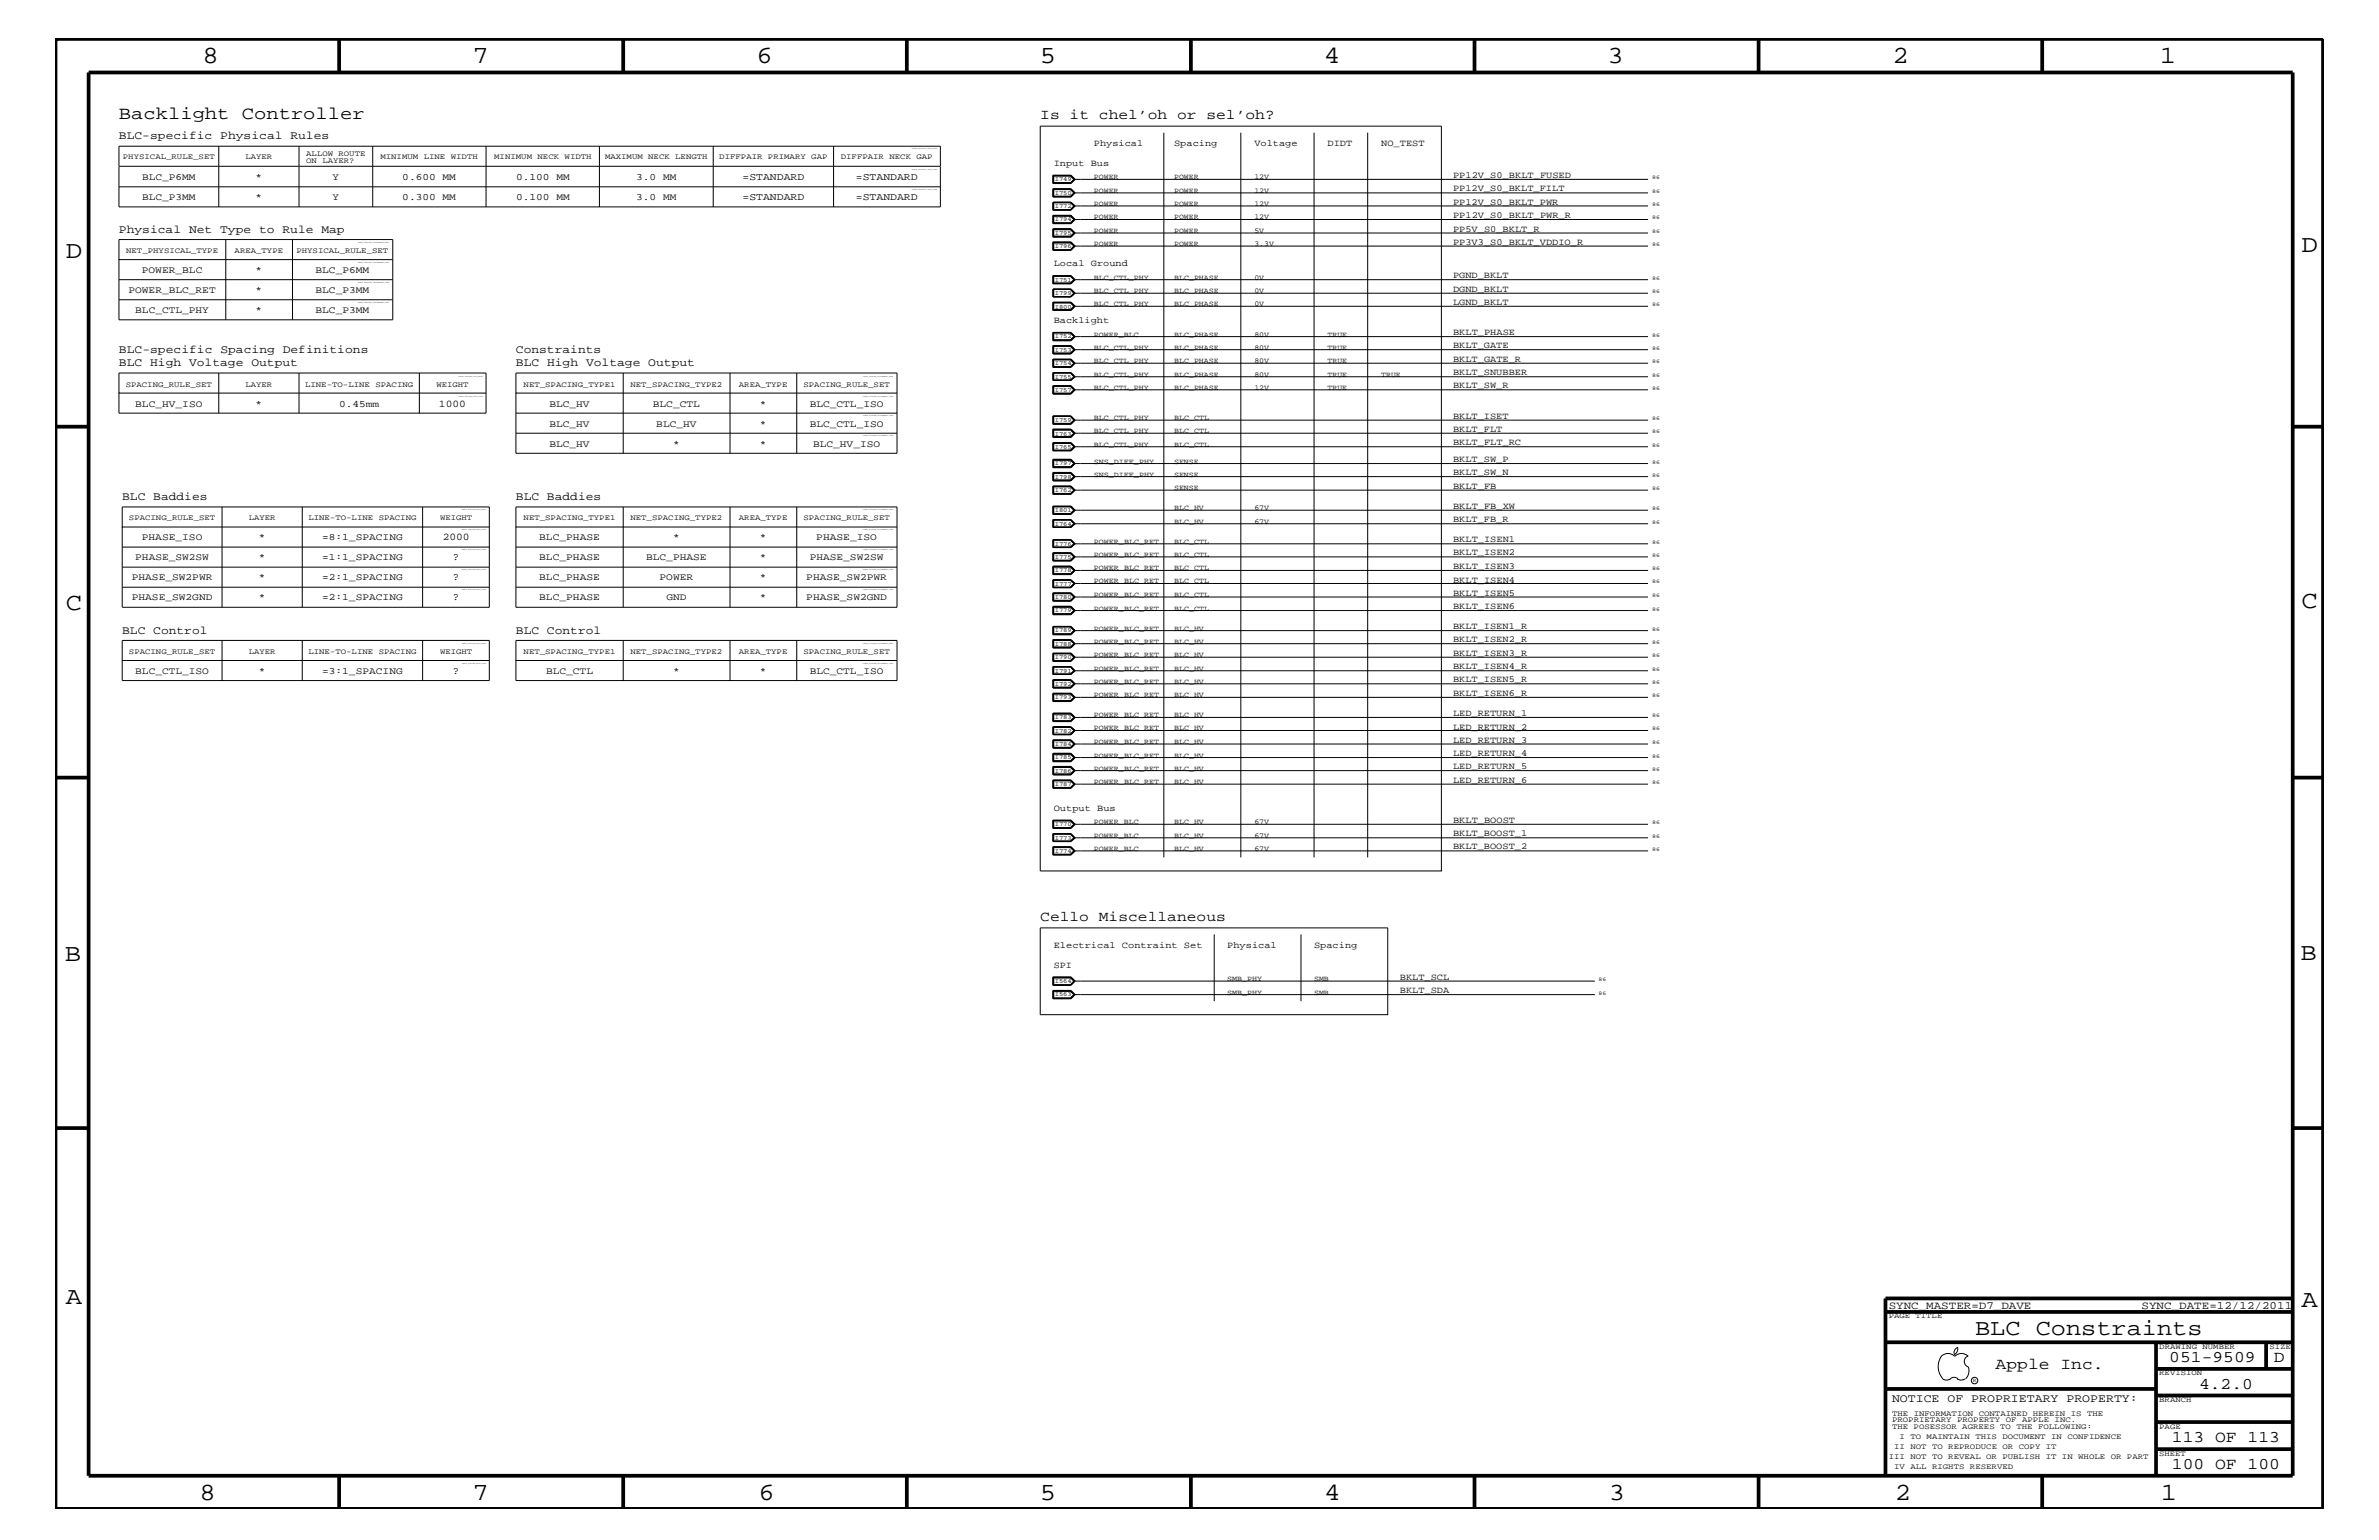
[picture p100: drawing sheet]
<svg xmlns="http://www.w3.org/2000/svg" width="432mm" height="279mm" viewBox="0 0 432 279" stroke-linecap="round" stroke-linejoin="round" font-family="sans-serif">
<defs><g id="words">
<g font-size="4.5">
<text x="36.7" y="11.5">8</text>
<text x="85.8" y="11.5">7</text>
<text x="137.3" y="11.5">6</text>
<text x="188.7" y="11.5">5</text>
<text x="240.3" y="11.5">4</text>
<text x="291.8" y="11.5">3</text>
<text x="343.5" y="11.5">2</text>
<text x="392" y="11.5">1</text>
<text x="11.9" y="46.8">D</text>
<text x="417.7" y="45.7">D</text>
<text x="11.9" y="110.6">C</text>
<text x="417.7" y="110.3">C</text>
<text x="11.8" y="174.3">B</text>
<text x="417.6" y="174.2">B</text>
<text x="11.9" y="236.7">A</text>
<text x="417.7" y="237.1">A</text>
<text x="36.2" y="272.1">8</text>
<text x="85.8" y="272.1">7</text>
<text x="137.7" y="272.1">6</text>
<text x="188.7" y="272.1">5</text>
<text x="240.4" y="272.1">4</text>
<text x="292" y="272.1">3</text>
<text x="343.9" y="272.1">2</text>
<text x="392.2" y="272.1">1</text>
</g>
<text font-size="4.1" x="358.5" y="242.3">BLC Constraints</text>
<text font-size="3.3" x="21.6" y="21.6">Backlight Controller</text>
<g font-size="3">
<text x="362.2" y="248.4">Apple Inc.</text>
<text x="393.7" y="247.1">051-9509</text>
<text x="399.2" y="252">4.2.0</text>
<text x="412.7" y="247.1">D</text>
<text x="394.2" y="261.6">113 OF 113</text>
<text x="394.2" y="266.6">100 OF 100</text>
</g>
<g font-size="2.6">
<text x="188.8" y="21.6">Is it chel’oh or sel’oh?</text>
<text x="188.8" y="167.1">Cello Miscellaneous</text>
</g>
<g font-size="2.1">
<text x="21.6" y="25.3">BLC-specific Physical Rules</text>
<text x="21.6" y="42.3">Physical Net Type to Rule Map</text>
<text x="21.6" y="64">BLC-specific Spacing Definitions</text>
<text x="93.6" y="64">Constraints</text>
<text x="21.6" y="66.5">BLC High Voltage Output</text>
<text x="93.6" y="66.5">BLC High Voltage Output</text>
<text x="22.2" y="90.7">BLC Baddies</text>
<text x="93.6" y="90.7">BLC Baddies</text>
<text x="22.2" y="115">BLC Control</text>
<text x="93.6" y="115">BLC Control</text>
<text x="343.4" y="254.4">NOTICE OF PROPRIETARY PROPERTY:</text>
</g>
<g font-size="2">
<text x="342.8" y="237.4">SYNC_MASTER=D7_DAVE</text>
<text x="388.7" y="237.4">SYNC_DATE=12/12/2011</text>
</g>
<g font-size="1.9">
<text x="134.8" y="32.7">=STANDARD</text>
<text x="155.4" y="32.7">=STANDARD</text>
<text x="134.8" y="36.4">=STANDARD</text>
<text x="155.4" y="36.4">=STANDARD</text>
<text x="79.7" y="73.8">1000</text>
<text x="80.3" y="98">2000</text>
<text x="82.2" y="101.6">?</text>
<text x="82.2" y="105.3">?</text>
<text x="82.2" y="108.9">?</text>
<text x="82.2" y="122.3">?</text>
</g>
<g font-size="1.8">
<text x="25.8" y="32.7">BLC_P6MM</text>
<text x="46.4" y="32.7">*</text>
<text x="60.4" y="32.7">Y</text>
<text x="73" y="32.7">0.600 MM</text>
<text x="93.7" y="32.7">0.100 MM</text>
<text x="115.5" y="32.7">3.0 MM</text>
<text x="25.8" y="36.4">BLC_P3MM</text>
<text x="46.4" y="36.4">*</text>
<text x="60.4" y="36.4">Y</text>
<text x="73" y="36.4">0.300 MM</text>
<text x="93.7" y="36.4">0.100 MM</text>
<text x="115.5" y="36.4">3.0 MM</text>
<text x="23.3" y="53.2">POWER_BLC_RET</text>
<text x="25.7" y="49.6">POWER_BLC</text>
<text x="46.4" y="53.2">*</text>
<text x="46.4" y="49.6">*</text>
<text x="57.3" y="53.2">BLC_P3MM</text>
<text x="57.3" y="49.6">BLC_P6MM</text>
<text x="24.6" y="56.8">BLC_CTL_PHY</text>
<text x="46.4" y="56.8">*</text>
<text x="57.3" y="56.8">BLC_P3MM</text>
<text x="24.6" y="73.8">BLC_HV_ISO</text>
<text x="46.4" y="73.8">*</text>
<text x="61.6" y="73.8">0.45mm</text>
<text x="99.7" y="77.4">BLC_HV</text>
<text x="99.7" y="73.8">BLC_HV</text>
<text x="118.5" y="73.8">BLC_CTL</text>
<text x="119.1" y="77.4">BLC_HV</text>
<text x="137.9" y="77.4">*</text>
<text x="137.9" y="73.8">*</text>
<text x="147" y="77.4">BLC_CTL_ISO</text>
<text x="147" y="73.8">BLC_CTL_ISO</text>
<text x="99.7" y="81.1">BLC_HV</text>
<text x="122.2" y="81.1">*</text>
<text x="137.9" y="81.1">*</text>
<text x="147.6" y="81.1">BLC_HV_ISO</text>
<text x="24.6" y="101.6">PHASE_SW2SW</text>
<text x="25.7" y="98">PHASE_ISO</text>
<text x="47" y="98">*</text>
<text x="47" y="101.6">*</text>
<text x="58.5" y="98">=8:1_SPACING</text>
<text x="58.5" y="101.6">=1:1_SPACING</text>
<text x="97.9" y="98">BLC_PHASE</text>
<text x="97.9" y="101.6">BLC_PHASE</text>
<text x="117.3" y="101.6">BLC_PHASE</text>
<text x="122.2" y="98">*</text>
<text x="137.9" y="101.6">*</text>
<text x="137.9" y="98">*</text>
<text x="147" y="101.6">PHASE_SW2SW</text>
<text x="148.2" y="98">PHASE_ISO</text>
<text x="23.9" y="105.3">PHASE_SW2PWR</text>
<text x="47" y="105.3">*</text>
<text x="58.5" y="105.3">=2:1_SPACING</text>
<text x="97.9" y="105.3">BLC_PHASE</text>
<text x="119.7" y="105.3">POWER</text>
<text x="137.9" y="105.3">*</text>
<text x="146.3" y="105.3">PHASE_SW2PWR</text>
<text x="23.9" y="108.9">PHASE_SW2GND</text>
<text x="47" y="108.9">*</text>
<text x="58.5" y="108.9">=2:1_SPACING</text>
<text x="97.9" y="108.9">BLC_PHASE</text>
<text x="120.9" y="108.9">GND</text>
<text x="137.9" y="108.9">*</text>
<text x="146.3" y="108.9">PHASE_SW2GND</text>
<text x="24.6" y="122.3">BLC_CTL_ISO</text>
<text x="47" y="122.3">*</text>
<text x="58.5" y="122.3">=3:1_SPACING</text>
<text x="99.1" y="122.3">BLC_CTL</text>
<text x="122.2" y="122.3">*</text>
<text x="137.9" y="122.3">*</text>
<text x="147" y="122.3">BLC_CTL_ISO</text>
</g>
<g font-size="1.7">
<text x="198.5" y="26.5">Physical</text>
<text x="213.1" y="26.5">Spacing</text>
<text x="227.7" y="26.5">Voltage</text>
<text x="241" y="26.5">DIDT</text>
<text x="250.7" y="26.5">NO_TEST</text>
<text x="191.3" y="30.2">Input Bus</text>
<text x="263.7" y="32.3">PP12V_S0_BKLT_FUSED</text>
<text x="263.7" y="34.7">PP12V_S0_BKLT_FILT</text>
<text x="263.7" y="37.2">PP12V_S0_BKLT_PWR</text>
<text x="263.7" y="39.6">PP12V_S0_BKLT_PWR_R</text>
<text x="263.7" y="44.4">PP3V3_S0_BKLT_VDDIO_R</text>
<text x="263.7" y="42">PP5V_S0_BKLT_R</text>
<text x="191.3" y="48.3">Local Ground</text>
<text x="263.7" y="50.5">PGND_BKLT</text>
<text x="263.7" y="52.9">DGND_BKLT</text>
<text x="191.3" y="58.6">Backlight</text>
<text x="263.7" y="55.3">LGND_BKLT</text>
<text x="263.7" y="65.6">BKLT_GATE_R</text>
<text x="263.7" y="60.8">BKLT_PHASE</text>
<text x="263.7" y="63.2">BKLT_GATE</text>
<text x="263.7" y="68.1">BKLT_SNUBBER</text>
<text x="263.7" y="70.5">BKLT_SW_R</text>
<text x="263.7" y="76">BKLT_ISET</text>
<text x="263.7" y="78.3">BKLT_FLT</text>
<text x="263.7" y="80.8">BKLT_FLT_RC</text>
<text x="263.7" y="83.8">BKLT_SW_P</text>
<text x="263.7" y="88.7">BKLT_FB</text>
<text x="263.7" y="86.2">BKLT_SW_N</text>
<text x="263.7" y="92.3">BKLT_FB_XW</text>
<text x="263.7" y="94.8">BKLT_FB_R</text>
<text x="263.7" y="98.4">BKLT_ISEN1</text>
<text x="263.7" y="100.8">BKLT_ISEN2</text>
<text x="263.7" y="103.2">BKLT_ISEN3</text>
<text x="263.7" y="105.7">BKLT_ISEN4</text>
<text x="263.7" y="110.5">BKLT_ISEN6</text>
<text x="263.7" y="108.1">BKLT_ISEN5</text>
<text x="263.7" y="114.2">BKLT_ISEN1_R</text>
<text x="263.7" y="116.5">BKLT_ISEN2_R</text>
<text x="263.7" y="119">BKLT_ISEN3_R</text>
<text x="263.7" y="123.8">BKLT_ISEN5_R</text>
<text x="263.7" y="121.4">BKLT_ISEN4_R</text>
<text x="263.7" y="129.9">LED_RETURN_1</text>
<text x="263.7" y="126.3">BKLT_ISEN6_R</text>
<text x="263.7" y="134.7">LED_RETURN_3</text>
<text x="263.7" y="137.2">LED_RETURN_4</text>
<text x="263.7" y="132.4">LED_RETURN_2</text>
<text x="263.7" y="142">LED_RETURN_6</text>
<text x="263.7" y="139.6">LED_RETURN_5</text>
<text x="191.3" y="147.1">Output Bus</text>
<text x="263.7" y="149.3">BKLT_BOOST</text>
<text x="263.7" y="154.1">BKLT_BOOST_2</text>
<text x="263.7" y="151.8">BKLT_BOOST_1</text>
<text x="191.3" y="172">Electrical Contraint Set</text>
<text x="222.8" y="172">Physical</text>
<text x="238.5" y="172">Spacing</text>
<text x="191.3" y="175.6">SPI</text>
<text x="254.1" y="177.7">BKLT_SCL</text>
<text x="254.1" y="180.2">BKLT_SDA</text>
</g>
<g font-size="1.4">
<text x="22.3" y="28.9">PHYSICAL_RULE_SET</text>
<text x="44.6" y="28.9">LAYER</text>
<text x="55.6" y="28.3">ALLOW ROUTE</text>
<text x="55.6" y="29.5">ON LAYER?</text>
<text x="69" y="28.9">MINIMUM LINE WIDTH</text>
<text x="89.7" y="28.9">MINIMUM NECK WIDTH</text>
<text x="109.8" y="28.9">MAXIMUM NECK LENGTH</text>
<text x="130.6" y="28.9">DIFFPAIR PRIMARY GAP</text>
<text x="152.6" y="28.9">DIFFPAIR NECK GAP</text>
<text x="198.5" y="32.5">POWER</text>
<text x="198.5" y="35">POWER</text>
<text x="213.1" y="35">POWER</text>
<text x="213.1" y="32.5">POWER</text>
<text x="227.7" y="32.5">12V</text>
<text x="227.7" y="35">12V</text>
<text x="198.5" y="37.4">POWER</text>
<text x="198.5" y="39.8">POWER</text>
<text x="213.1" y="37.4">POWER</text>
<text x="213.1" y="39.8">POWER</text>
<text x="227.7" y="37.4">12V</text>
<text x="227.7" y="39.8">12V</text>
<text x="22.9" y="45.9">NET_PHYSICAL_TYPE</text>
<text x="42.6" y="45.9">AREA_TYPE</text>
<text x="53.8" y="45.9">PHYSICAL_RULE_SET</text>
<text x="198.5" y="44.6">POWER</text>
<text x="198.5" y="42.3">POWER</text>
<text x="213.1" y="44.6">POWER</text>
<text x="213.1" y="42.3">POWER</text>
<text x="227.7" y="44.6">3.3V</text>
<text x="227.7" y="42.3">5V</text>
<text x="198.5" y="50.7">BLC_CTL_PHY</text>
<text x="198.5" y="53.2">BLC_CTL_PHY</text>
<text x="213.1" y="50.7">BLC_PHASE</text>
<text x="213.1" y="53.2">BLC_PHASE</text>
<text x="227.7" y="50.7">0V</text>
<text x="227.7" y="53.2">0V</text>
<text x="198.5" y="55.6">BLC_CTL_PHY</text>
<text x="213.1" y="55.6">BLC_PHASE</text>
<text x="227.7" y="55.6">0V</text>
<text x="198.5" y="61.1">POWER_BLC</text>
<text x="198.5" y="65.9">BLC_CTL_PHY</text>
<text x="198.5" y="63.4">BLC_CTL_PHY</text>
<text x="213.1" y="65.9">BLC_PHASE</text>
<text x="213.1" y="63.4">BLC_PHASE</text>
<text x="213.1" y="61.1">BLC_PHASE</text>
<text x="227.7" y="61.1">80V</text>
<text x="227.7" y="65.9">80V</text>
<text x="227.7" y="63.4">80V</text>
<text x="241" y="61.1">TRUE</text>
<text x="241" y="65.9">TRUE</text>
<text x="241" y="63.4">TRUE</text>
<text x="22.8" y="70.1">SPACING_RULE_SET</text>
<text x="44.6" y="70.1">LAYER</text>
<text x="55.4" y="70.1">LINE-TO-LINE SPACING</text>
<text x="79.2" y="70.1">WEIGHT</text>
<text x="95" y="70.1">NET_SPACING_TYPE1</text>
<text x="114.4" y="70.1">NET_SPACING_TYPE2</text>
<text x="134.1" y="70.1">AREA_TYPE</text>
<text x="145.8" y="70.1">SPACING_RULE_SET</text>
<text x="198.5" y="68.4">BLC_CTL_PHY</text>
<text x="198.5" y="70.7">BLC_CTL_PHY</text>
<text x="213.1" y="68.4">BLC_PHASE</text>
<text x="213.1" y="70.7">BLC_PHASE</text>
<text x="227.7" y="68.4">80V</text>
<text x="227.7" y="70.7">12V</text>
<text x="241" y="68.4">TRUE</text>
<text x="241" y="70.7">TRUE</text>
<text x="250.7" y="68.4">TRUE</text>
<text x="198.5" y="76.2">BLC_CTL_PHY</text>
<text x="213.1" y="76.2">BLC_CTL</text>
<text x="198.5" y="78.6">BLC_CTL_PHY</text>
<text x="198.5" y="81.1">BLC_CTL_PHY</text>
<text x="213.1" y="78.6">BLC_CTL</text>
<text x="213.1" y="81.1">BLC_CTL</text>
<text x="198.5" y="84.1">SNS_DIFF_PHY</text>
<text x="198.5" y="86.5">SNS_DIFF_PHY</text>
<text x="213.1" y="84.1">SENSE</text>
<text x="213.1" y="86.5">SENSE</text>
<text x="213.1" y="88.9">SENSE</text>
<text x="23.4" y="94.3">SPACING_RULE_SET</text>
<text x="45.2" y="94.3">LAYER</text>
<text x="56" y="94.3">LINE-TO-LINE SPACING</text>
<text x="79.9" y="94.3">WEIGHT</text>
<text x="95" y="94.3">NET_SPACING_TYPE1</text>
<text x="114.4" y="94.3">NET_SPACING_TYPE2</text>
<text x="134.1" y="94.3">AREA_TYPE</text>
<text x="145.8" y="94.3">SPACING_RULE_SET</text>
<text x="213.1" y="92.6">BLC_HV</text>
<text x="213.1" y="95">BLC_HV</text>
<text x="227.7" y="92.6">67V</text>
<text x="227.7" y="95">67V</text>
<text x="198.5" y="98.7">POWER_BLC_RET</text>
<text x="198.5" y="101">POWER_BLC_RET</text>
<text x="213.1" y="98.7">BLC_CTL</text>
<text x="213.1" y="101">BLC_CTL</text>
<text x="198.5" y="103.5">POWER_BLC_RET</text>
<text x="198.5" y="105.9">POWER_BLC_RET</text>
<text x="213.1" y="103.5">BLC_CTL</text>
<text x="213.1" y="105.9">BLC_CTL</text>
<text x="198.5" y="110.8">POWER_BLC_RET</text>
<text x="198.5" y="108.3">POWER_BLC_RET</text>
<text x="213.1" y="110.8">BLC_CTL</text>
<text x="213.1" y="108.3">BLC_CTL</text>
<text x="23.4" y="118.6">SPACING_RULE_SET</text>
<text x="45.2" y="118.6">LAYER</text>
<text x="56" y="118.6">LINE-TO-LINE SPACING</text>
<text x="79.9" y="118.6">WEIGHT</text>
<text x="95" y="118.6">NET_SPACING_TYPE1</text>
<text x="114.4" y="118.6">NET_SPACING_TYPE2</text>
<text x="134.1" y="118.6">AREA_TYPE</text>
<text x="145.8" y="118.6">SPACING_RULE_SET</text>
<text x="198.5" y="114.4">POWER_BLC_RET</text>
<text x="198.5" y="116.8">POWER_BLC_RET</text>
<text x="198.5" y="119.2">POWER_BLC_RET</text>
<text x="213.1" y="114.4">BLC_HV</text>
<text x="213.1" y="116.8">BLC_HV</text>
<text x="213.1" y="119.2">BLC_HV</text>
<text x="198.5" y="124.1">POWER_BLC_RET</text>
<text x="198.5" y="121.7">POWER_BLC_RET</text>
<text x="213.1" y="124.1">BLC_HV</text>
<text x="213.1" y="121.7">BLC_HV</text>
<text x="198.5" y="130.2">POWER_BLC_RET</text>
<text x="198.5" y="126.5">POWER_BLC_RET</text>
<text x="213.1" y="130.2">BLC_HV</text>
<text x="213.1" y="126.5">BLC_HV</text>
<text x="198.5" y="135">POWER_BLC_RET</text>
<text x="198.5" y="137.4">POWER_BLC_RET</text>
<text x="198.5" y="132.5">POWER_BLC_RET</text>
<text x="213.1" y="135">BLC_HV</text>
<text x="213.1" y="137.4">BLC_HV</text>
<text x="213.1" y="132.5">BLC_HV</text>
<text x="198.5" y="142.3">POWER_BLC_RET</text>
<text x="198.5" y="139.8">POWER_BLC_RET</text>
<text x="213.1" y="142.3">BLC_HV</text>
<text x="213.1" y="139.8">BLC_HV</text>
<text x="198.5" y="149.5">POWER_BLC</text>
<text x="213.1" y="149.5">BLC_HV</text>
<text x="227.7" y="149.5">67V</text>
<text x="198.5" y="152">POWER_BLC</text>
<text x="198.5" y="154.4">POWER_BLC</text>
<text x="213.1" y="154.4">BLC_HV</text>
<text x="213.1" y="152">BLC_HV</text>
<text x="227.7" y="154.4">67V</text>
<text x="227.7" y="152">67V</text>
<text x="222.8" y="178">SMB_PHY</text>
<text x="238.5" y="178">SMB</text>
<text x="222.8" y="180.5">SMB_PHY</text>
<text x="238.5" y="180.5">SMB</text>
<text x="342.8" y="239.2">PAGE TITLE</text>
<text x="391.9" y="244.7">DRAWING NUMBER</text>
<text x="411.9" y="244.7">SIZE</text>
<text x="391.9" y="249.5">REVISION</text>
<text x="343.4" y="256.8">THE INFORMATION CONTAINED HEREIN IS THE</text>
<text x="391.9" y="254.4">BRANCH</text>
<text x="343.4" y="259.3">THE POSESSOR AGREES TO THE FOLLOWING:</text>
<text x="343.4" y="258">PROPRIETARY PROPERTY OF APPLE INC.</text>
<text x="343.8" y="262.9">II NOT TO REPRODUCE OR COPY IT</text>
<text x="344.8" y="261.1">I TO MAINTAIN THIS DOCUMENT IN CONFIDENCE</text>
<text x="391.9" y="259.3">PAGE</text>
<text x="342.8" y="264.7">III NOT TO REVEAL OR PUBLISH IT IN WHOLE OR PART</text>
<text x="343.8" y="266.6">IV ALL RIGHTS RESERVED</text>
<text x="391.9" y="264.1">SHEET</text>
</g>
<g font-size="1.2">
<text x="191.4" y="32.9">I749</text>
<text x="191.4" y="35.3">I750</text>
<text x="191.4" y="37.8">I772</text>
<text x="191.4" y="40.2">I794</text>
<text x="191.4" y="42.6">I795</text>
<text x="191.4" y="45.1">I796</text>
<text x="191.4" y="51.1">I751</text>
<text x="191.4" y="53.5">I799</text>
<text x="191.4" y="56">I800</text>
<text x="191.4" y="61.4">I752</text>
<text x="191.4" y="63.9">I753</text>
<text x="191.4" y="66.2">I754</text>
<text x="191.4" y="68.7">I755</text>
<text x="191.4" y="71.1">I757</text>
<text x="191.4" y="76.6">I759</text>
<text x="191.4" y="79">I763</text>
<text x="191.4" y="81.4">I765</text>
<text x="191.4" y="89.3">I762</text>
<text x="191.4" y="84.4">I797</text>
<text x="191.4" y="86.9">I798</text>
<text x="191.4" y="95.4">I764</text>
<text x="191.4" y="92.9">I801</text>
<text x="191.4" y="101.4">I775</text>
<text x="191.4" y="99">I776</text>
<text x="191.4" y="106.3">I777</text>
<text x="191.4" y="103.8">I778</text>
<text x="191.4" y="111.1">I779</text>
<text x="191.4" y="108.7">I780</text>
<text x="191.4" y="117.2">I788</text>
<text x="191.4" y="114.8">I789</text>
<text x="191.4" y="119.6">I790</text>
<text x="191.4" y="122">I791</text>
<text x="191.4" y="124.4">I792</text>
<text x="191.4" y="130.5">I783</text>
<text x="191.4" y="126.9">I793</text>
<text x="191.4" y="133">I782</text>
<text x="191.4" y="135.3">I784</text>
<text x="191.4" y="137.8">I785</text>
<text x="191.4" y="140.2">I786</text>
<text x="191.4" y="142.6">I787</text>
<text x="191.4" y="149.9">I770</text>
<text x="191.4" y="152.3">I773</text>
<text x="191.4" y="154.7">I774</text>
<text x="191.4" y="178.4">I564</text>
<text x="191.4" y="180.8">I563</text>
</g>
<g font-size="1">
<text x="299.9" y="32.5">86</text>
<text x="299.9" y="35">86</text>
<text x="299.9" y="37.4">86</text>
<text x="299.9" y="39.8">86</text>
<text x="299.9" y="44.6">86</text>
<text x="299.9" y="42.3">86</text>
<text x="299.9" y="50.7">86</text>
<text x="299.9" y="53.2">86</text>
<text x="299.9" y="55.6">86</text>
<text x="299.9" y="61.1">86</text>
<text x="299.9" y="65.9">86</text>
<text x="299.9" y="63.4">86</text>
<text x="299.9" y="68.4">86</text>
<text x="299.9" y="70.7">86</text>
<text x="299.9" y="76.2">86</text>
<text x="299.9" y="78.6">86</text>
<text x="299.9" y="81.1">86</text>
<text x="299.9" y="84.1">86</text>
<text x="299.9" y="86.5">86</text>
<text x="299.9" y="88.9">86</text>
<text x="299.9" y="92.6">86</text>
<text x="299.9" y="95">86</text>
<text x="299.9" y="98.7">86</text>
<text x="299.9" y="101">86</text>
<text x="299.9" y="103.5">86</text>
<text x="299.9" y="105.9">86</text>
<text x="299.9" y="110.8">86</text>
<text x="299.9" y="108.3">86</text>
<text x="299.9" y="114.4">86</text>
<text x="299.9" y="116.8">86</text>
<text x="299.9" y="119.2">86</text>
<text x="299.9" y="124.1">86</text>
<text x="299.9" y="121.7">86</text>
<text x="299.9" y="130.2">86</text>
<text x="299.9" y="126.5">86</text>
<text x="299.9" y="135">86</text>
<text x="299.9" y="137.4">86</text>
<text x="299.9" y="132.5">86</text>
<text x="299.9" y="142.3">86</text>
<text x="299.9" y="139.8">86</text>
<text x="299.9" y="149.5">86</text>
<text x="299.9" y="154.4">86</text>
<text x="299.9" y="152">86</text>
<text x="290.2" y="178">86</text>
<text x="290.2" y="180.5">86</text>
<text x="358.1" y="250.7">R</text>
</g>
<g font-size=".3">
<text x="165.5" y="27.1">TABLE_PHYSICAL_RULE_HEAD</text>
<text x="165.5" y="34.5">TABLE_PHYSICAL_RULE_ITEM</text>
<text x="165.5" y="30.8">TABLE_PHYSICAL_RULE_ITEM</text>
<text x="64.9" y="47.7">TABLE_PHYSICAL_ASSIGNMENT_ITEM</text>
<text x="64.9" y="44.1">TABLE_PHYSICAL_ASSIGNMENT_HEAD</text>
<text x="64.9" y="51.3">TABLE_PHYSICAL_ASSIGNMENT_ITEM</text>
<text x="64.9" y="55">TABLE_PHYSICAL_ASSIGNMENT_ITEM</text>
<text x="83.2" y="72">TABLE_SPACING_RULE_ITEM</text>
<text x="83.2" y="68.4">TABLE_SPACING_RULE_HEAD</text>
<text x="156.6" y="72">TABLE_SPACING_ASSIGNMENT_ITEM</text>
<text x="156.6" y="68.4">TABLE_SPACING_ASSIGNMENT_HEAD</text>
<text x="156.6" y="75.6">TABLE_SPACING_ASSIGNMENT_ITEM</text>
<text x="156.6" y="79.2">TABLE_SPACING_ASSIGNMENT_ITEM</text>
<text x="83.8" y="92.6">TABLE_SPACING_RULE_HEAD</text>
<text x="156.6" y="92.6">TABLE_SPACING_ASSIGNMENT_HEAD</text>
<text x="83.8" y="96.2">TABLE_SPACING_RULE_ITEM</text>
<text x="83.8" y="99.9">TABLE_SPACING_RULE_ITEM</text>
<text x="156.6" y="96.2">TABLE_SPACING_ASSIGNMENT_ITEM</text>
<text x="156.6" y="99.9">TABLE_SPACING_ASSIGNMENT_ITEM</text>
<text x="83.8" y="107.1">TABLE_SPACING_RULE_ITEM</text>
<text x="83.8" y="103.5">TABLE_SPACING_RULE_ITEM</text>
<text x="156.6" y="103.5">TABLE_SPACING_ASSIGNMENT_ITEM</text>
<text x="156.6" y="107.1">TABLE_SPACING_ASSIGNMENT_ITEM</text>
<text x="83.8" y="116.8">TABLE_SPACING_RULE_HEAD</text>
<text x="156.6" y="116.8">TABLE_SPACING_ASSIGNMENT_HEAD</text>
<text x="83.8" y="120.4">TABLE_SPACING_RULE_ITEM</text>
<text x="156.6" y="120.4">TABLE_SPACING_ASSIGNMENT_ITEM</text>
</g>
</g></defs>
<g fill="none" stroke="#000" stroke-width=".18">
<path d="M21.6 30.3v7.2h149.1v-7.2M21.6 26.5h149.1v3.7h-149.1zM21.6 33.9h149.1M39.7 26.5v3.7M39.7 30.3v7.2M54.3 26.5v3.7M54.3 30.3v7.2M67.6 26.5v3.7M67.6 30.3v7.2M88.2 26.5v3.7M88.2 30.3v7.2M108.8 26.5v3.7"/>
<path d="M108.8 30.3v7.2M129.5 26.5v3.7M129.5 30.3v7.2M151.3 26.5v3.7M151.3 30.3v7.2M188.8 22.9h72.8v135.1h-72.8zM191.1 31.8h3.3l.8 .7-.8 .8h-3.3zM191.1 34.2h3.3l.8 .8-.8 .8h-3.3zM191.1 36.7h3.3l.8 .7-.8 .7h-3.3zM191.1 39.1h3.3l.8 .7-.8 .8h-3.3zM191.2 36.7v1.4M191.2 38h3.1"/>
<path d="M191.2 36.8h3.1M191.3 31.9h3l.6 .6-.6 .6h-3zM191.3 34.4h3l.6 .6-.6 .6h-3zM191.3 36.8v1.2M191.3 39.2h3l.6 .6-.6 .6h-3zM194.3 31.9h-3.1v1.3h3.1M194.3 34.3h-3.1v1.4h3.1M194.3 39.1h-3.1v1.4h3.1M194.3 31.9l.7 .6-.7 .7M194.3 31.9l.8 .6-.8 .7M194.3 34.3l.7 .7-.7 .7M194.3 34.3l.8 .7-.8 .7"/>
<path d="M194.3 36.8l.7 .6-.7 .6M194.3 36.7l.8 .7-.8 .7M194.3 36.8l.6 .6M194.3 39.1l.7 .7-.7 .7M194.3 39.1l.8 .7-.8 .7M194.9 32.5h104.2M194.9 35h104.2M194.9 37.4l-.6 .6M194.9 37.4h104.2M194.9 39.8h104.2M211.2 24.1v131.5M225.2 24.1v131.5"/>
<path d="M238.5 24.1v131.5M248.2 24.1v131.5M21.6 47.1v10.9h49.7v-14.5h-49.7v3.6h49.7M21.6 50.7h49.7M21.6 54.4h49.7M41 43.5v14.5M53.1 43.5v14.5M191.1 41.5h3.3l.8 .8-.8 .7h-3.3zM191.1 43.9h3.3l.8 .7-.8 .8h-3.3zM191.1 50h3.3l.8 .7-.8 .8h-3.3zM191.1 52.4h3.3l.8 .8-.8 .7h-3.3zM191.1 54.8h3.3l.8 .8-.8 .7h-3.3z"/>
<path d="M191.2 41.5v1.5h3.1l.8-.7-.8-.8M191.2 45.4v-1.4h3.1l.8 .6-.8 .8M191.2 52.4v1.5M191.2 42.9h3.1M191.2 41.6h3.1l.7 .7-.7 .6M191.2 45.3h3.1M191.2 44.1h3.1M191.2 53.8h3.1M191.2 52.5h3.1M191.3 44.1v1.2M191.3 50.2h3l.6 .5-.6 .6h-3zM191.3 52.5v1.3"/>
<path d="M191.3 55h3l.6 .6-.6 .6h-3zM194.3 50.1h-3.1v1.3h3.1M194.3 54.9h-3.1v1.4M194.3 50.1l.7 .6-.7 .7M194.3 50.1l.8 .6-.8 .7M194.3 44.1l.7 .5-.7 .7M194.3 44.1l.6 .5M194.3 52.5l.7 .7-.7 .6M194.3 52.4l.8 .8-.8 .7M194.3 52.5l.6 .7M194.3 54.9l.7 .7-.7 .6h-3.1M194.3 54.9l.8 .7-.8 .7"/>
<path d="M194.9 42.3l-.6-.6h-3v1.2M194.9 50.7h104.2M194.9 42.3l-.6 .6M194.9 42.3h104.2M194.9 44.6l-.6 .7M194.9 44.6h104.2M194.9 53.2l-.6 .6M194.9 53.2h104.2M194.9 55.6h104.2M21.6 71.3v3.7h66.6v-7.3h-66.6v3.6h66.6M39.7 67.7v7.3M54.3 67.7v7.3"/>
<path d="M76.1 67.7v7.3M93.6 71.3v10.9h69.2v-14.5h-69.2v3.6h69.2M93.6 78.6h69.2M93.6 75h69.2M113.1 67.7v14.5M132.5 67.7v14.5M144.6 67.7v14.5M191.1 60.3h3.3l.8 .8-.8 .7h-3.3zM191.1 62.7h3.3l.8 .7-.8 .8h-3.3zM191.1 65.1h3.3l.8 .8-.8 .8h-3.3zM191.1 67.6h3.3l.8 .8-.8 .6h-3.3zM191.1 70h3.3l.8 .7-.8 .8h-3.3z"/>
<path d="M191.1 75.5h3.3l.8 .7-.8 .8h-3.3zM191.1 77.8h3.3l.8 .8-.8 .8h-3.3zM191.2 60.3v1.5h3.1l.8-.7-.8-.8M191.2 64.2v-1.4h3.1l.8 .6-.8 .8M191.2 67.6v1.4M191.2 75.5v1.4h3.1l.8-.7-.8-.7M191.2 79.4v-1.5h3.1l.8 .7-.8 .8M191.2 61.7h3.1M191.2 60.4h3.1M191.2 62.9h3.1M191.2 68.9h3.1M191.2 67.7h3.1"/>
<path d="M191.2 76.8h3.1M191.2 75.6h3.1M191.2 78h3.1M191.3 60.4v1.3M191.3 62.9v1.1h3l.6-.6M191.3 65.3h3l.6 .6-.6 .6h-3zM191.3 67.7v1.2M191.3 70.1h3l.6 .6-.6 .6h-3zM191.3 75.6v1.2M191.3 78v1.2h3l.6-.6M194.3 65.2h-3.1v1.4h3.1M194.3 70h-3.1v1.5"/>
<path d="M194.3 60.4l.7 .7-.7 .6M194.3 60.4l.6 .7M194.3 62.9l.7 .5-.7 .7h-3.1M194.3 62.9l.6 .5M194.3 65.2l.7 .7-.7 .7M194.3 65.2l.8 .7-.8 .7M194.3 67.7l.7 .7-.7 .5M194.3 67.6l.8 .8-.8 .6M194.3 67.7l.6 .7M194.3 70l.7 .7-.7 .7h-3.1M194.3 70l.8 .7-.8 .8M194.3 75.6l.7 .6-.7 .6"/>
<path d="M194.3 75.6l.6 .6M194.3 78l.7 .6-.7 .7h-3.1M194.3 78l.6 .6M194.9 61.1l-.6 .6M194.9 61.1h104.2M194.9 63.4h104.2M194.9 65.9h104.2M194.9 68.4l-.6 .5M194.9 68.4h104.2M194.9 70.7h104.2M194.9 76.2l-.6 .6M194.9 76.2h104.2"/>
<path d="M194.9 78.6h104.2M22.2 95.6v14.6h66.6v-18.2h-66.6v3.6h66.6M22.2 99.3h66.6M40.3 92v18.2M54.9 92v18.2M76.7 92v18.2M93.6 95.6v14.6h69.2v-18.2h-69.2v3.6h69.2M93.6 99.3h69.2M113.1 92v18.2M132.5 92v18.2M144.6 92v18.2M191.1 80.3h3.3l.8 .8-.8 .7h-3.3z"/>
<path d="M191.1 83.3h3.3l.8 .8-.8 .8h-3.3zM191.1 85.7h3.3l.8 .8-.8 .7h-3.3zM191.1 88.2h3.3l.8 .7-.8 .8h-3.3zM191.1 91.8h3.3l.8 .8-.8 .7h-3.3zM191.1 94.3h3.3l.8 .7-.8 .7h-3.3zM191.1 97.9h3.3l.8 .8-.8 .6h-3.3zM191.2 83.3v1.5h3.1l.8-.7-.8-.8M191.2 87.2v-1.4h3.1l.8 .7-.8 .7M191.2 94.3v1.4M191.2 97.9v1.4M191.2 95.6h3.1M191.2 94.3h3.1"/>
<path d="M191.2 99.3h3.1M191.2 98h3.1M191.2 84.7h3.1M191.2 83.4h3.1l.7 .7-.7 .6M191.2 85.9h3.1M191.3 80.5h3l.6 .6-.6 .5h-3zM191.3 85.9v1.2h3l.6-.6M191.3 88.3h3l.6 .6-.6 .6h-3zM191.3 92h3l.6 .6-.6 .6h-3zM191.3 94.3v1.3M191.3 98v1.3M194.3 80.4h-3.1v1.3h3.1"/>
<path d="M194.3 88.3h-3.1v1.3h3.1M194.3 91.9h-3.1v1.3h3.1M194.3 88.3l.7 .6-.7 .7M194.3 88.3l.8 .6-.8 .7M194.3 94.3l.7 .7-.7 .6M194.3 94.3l.8 .7-.8 .7M194.3 94.3l.6 .7M194.3 80.4l.7 .7-.7 .6M194.3 80.4l.8 .7-.8 .6M194.3 98l.7 .7-.7 .6M194.3 97.9l.8 .8-.8 .6M194.3 98l.6 .7"/>
<path d="M194.3 85.9l.7 .6-.7 .7h-3.1M194.3 85.9l.6 .6M194.3 91.9l.7 .7-.7 .6M194.3 91.9l.8 .7-.8 .6M194.9 84.1l-.6-.6h-3v1.2M194.9 88.9h104.2M194.9 95l-.6 .6M194.9 95h104.2M194.9 81.1h104.2M194.9 98.7l-.6 .6M194.9 98.7h104.2M194.9 84.1l-.6 .6"/>
<path d="M194.9 84.1h104.2M194.9 86.5h104.2M194.9 92.6h104.2M22.2 119.8v3.7h66.6v-7.3h-66.6v3.6h66.6M22.2 106.5h66.6M22.2 102.9h66.6M40.3 116.2v7.3M54.9 116.2v7.3M76.7 116.2v7.3M93.6 119.8v3.7h69.2v-7.3h-69.2v3.6h69.2M93.6 106.5h69.2M93.6 102.9h69.2"/>
<path d="M113.1 116.2v7.3M132.5 116.2v7.3M144.6 116.2v7.3M191.1 100.3h3.3l.8 .7-.8 .8h-3.3zM191.1 102.7h3.3l.8 .8-.8 .8h-3.3zM191.1 105.2h3.3l.8 .7-.8 .7h-3.3zM191.1 107.6h3.3l.8 .7-.8 .8h-3.3zM191.1 110h3.3l.8 .8-.8 .7h-3.3zM191.1 113.7h3.3l.8 .7-.8 .8h-3.3zM191.1 116h3.3l.8 .8-.8 .7h-3.3zM191.1 118.5h3.3l.8 .7-.8 .8h-3.3zM191.2 102.7v1.5h3.1"/>
<path d="M191.2 105.2v1.4M191.2 110v1.4h3.1l.8-.6-.8-.8M191.2 113.7v1.4h3.1l.8-.7-.8-.7M191.2 117.5v-1.4h3.1l.8 .7-.8 .7M191.2 106.5h3.1M191.2 105.3h3.1M191.2 102.8h3.1l.7 .7-.7 .7M191.2 111.4h3.1M191.2 110.1h3.1l.7 .7-.7 .6M191.2 116.2h3.1M191.2 115h3.1M191.2 113.7h3.1"/>
<path d="M191.3 100.4h3l.6 .6-.6 .6h-3zM191.3 102.9h3l.6 .6-.6 .6h-3zM191.3 105.3v1.2M191.3 107.7h3l.6 .6-.6 .6h-3zM191.3 113.7v1.3M191.3 116.2v1.2h3l.6-.6M191.3 118.6h3l.6 .6-.6 .6h-3zM194.3 100.4h-3.1v1.3h3.1M194.3 107.6h-3.1v1.4h3.1M194.3 118.6h-3.1v1.3h3.1M194.3 100.4l.7 .6-.7 .7M194.3 100.4l.8 .6-.8 .7"/>
<path d="M194.3 105.3l.7 .6-.7 .6M194.3 105.2l.8 .7-.8 .7M194.3 105.3l.6 .6M194.3 102.7l.8 .8-.8 .7M194.3 107.6l.7 .7-.7 .7M194.3 107.6l.8 .7-.8 .7M194.3 116.2l.7 .6-.7 .7h-3.1M194.3 116.2l.6 .6M194.3 113.7l.7 .7-.7 .6M194.3 113.7l.6 .7M194.3 118.6l.7 .6-.7 .7M194.3 118.6l.8 .6-.8 .7"/>
<path d="M194.9 110.8l-.6-.6h-3v1.2M194.9 101h104.2M194.9 105.9l-.6 .6M194.9 105.9h104.2M194.9 103.5h104.2M194.9 110.8l-.6 .6M194.9 110.8h104.2M194.9 108.3h104.2M194.9 116.8h104.2M194.9 114.4l-.6 .6M194.9 114.4h104.2M194.9 119.2h104.2"/>
<path d="M191.1 120.9h3.3l.8 .8-.8 .7h-3.3zM191.1 123.3h3.3l.8 .8-.8 .7h-3.3zM191.1 125.8h3.3l.8 .7-.8 .8h-3.3zM191.1 129.4h3.3l.8 .8-.8 .7h-3.3zM191.1 131.9h3.3l.8 .6-.8 .8h-3.3zM191.1 134.2h3.3l.8 .8-.8 .7h-3.3zM191.1 136.7h3.3l.8 .7-.8 .8h-3.3zM191.1 139.1h3.3l.8 .7-.8 .8h-3.3zM191.2 120.9v1.5M191.2 129.4v1.4h3.1M191.2 131.9v1.4M191.2 136.7v1.4h3.1l.8-.7-.8-.7"/>
<path d="M191.2 133.2h3.1M191.2 131.9h3.1M191.2 129.5h3.1l.7 .7-.7 .6M191.2 138h3.1M191.2 136.8h3.1l.7 .6-.7 .6M191.2 139.2h3.1M191.2 122.3h3.1M191.2 121h3.1M191.3 121v1.3M191.3 123.5h3l.6 .6-.6 .6h-3zM191.3 125.9h3l.6 .6-.6 .6h-3zM191.3 129.6h3l.6 .6-.6 .6h-3z"/>
<path d="M191.3 131.9v1.3M191.3 134.4h3l.6 .6-.6 .6h-3zM191.3 139.2v1.2h3l.6-.6M194.3 123.4h-3.1v1.4M194.3 125.8h-3.1v1.4h3.1M194.3 134.3h-3.1v1.4h3.1M194.3 131.9l.7 .6-.7 .7M194.3 131.9l.8 .6-.8 .8M194.3 131.9l.6 .6M194.3 129.4l.8 .8-.8 .6M194.3 134.3l.7 .7-.7 .7M194.3 134.3l.8 .7-.8 .7"/>
<path d="M194.3 139.2l.7 .6-.7 .7h-3.1M194.3 139.2l.6 .6M194.3 121l.7 .7-.7 .6M194.3 120.9l.8 .8-.8 .7M194.3 121l.6 .7M194.3 123.4l.7 .7-.7 .6h-3.1M194.3 123.4l.8 .7-.8 .7M194.3 125.8l.7 .7-.7 .7M194.3 125.8l.8 .7-.8 .7M194.9 137.4l-.6-.6h-3v1.2M194.9 132.5l-.6 .7M194.9 132.5h104.2"/>
<path d="M194.9 130.2h104.2M194.9 135h104.2M194.9 137.4l-.6 .6M194.9 137.4h104.2M194.9 139.8h104.2M194.9 121.7l-.6 .6M194.9 121.7h104.2M194.9 124.1h104.2M194.9 126.5h104.2M191.1 141.5h3.3l.8 .8-.8 .7h-3.3zM191.1 148.8h3.3l.8 .7-.8 .8h-3.3zM191.1 151.2h3.3l.8 .8-.8 .7h-3.3z"/>
<path d="M191.1 153.6h3.3l.8 .8-.8 .7h-3.3zM191.2 140.6v-1.5h3.1l.8 .7-.8 .8M191.2 151.2v1.5M191.2 152.6h3.1M191.2 151.3h3.1M191.3 141.7h3l.6 .6-.6 .6h-3zM191.3 149h3l.6 .5-.6 .6h-3zM191.3 151.3v1.3M191.3 153.8h3l.6 .6-.6 .6h-3zM194.3 141.6h-3.1v1.3h3.1M194.3 148.9h-3.1v1.3h3.1M194.3 153.7h-3.1v1.4h3.1"/>
<path d="M194.3 148.9l.7 .6-.7 .7M194.3 148.9l.8 .6-.8 .7M194.3 151.3l.7 .7-.7 .6M194.3 151.2l.8 .8-.8 .7M194.3 151.3l.6 .7M194.3 153.7l.7 .7-.7 .7M194.3 153.7l.8 .7-.8 .7M194.3 141.6l.7 .7-.7 .6M194.3 141.6l.8 .7-.8 .6M194.9 149.5h104.2M194.9 152l-.6 .6M194.9 152h104.2"/>
<path d="M194.9 154.4h104.2M194.9 142.3h104.2M188.8 168.3h63.1v15.8h-63.1zM191.1 179.7h3.3l.8 .8-.8 .7h-3.3zM191.1 177.2h3.3l.8 .8-.8 .8h-3.3zM191.2 178.8v-1.5h3.1l.8 .7-.8 .8M191.2 178.7h3.1M191.2 177.4h3.1M191.3 179.9h3l.6 .6-.6 .5h-3zM191.3 177.4v1.3M194.3 179.8l.7 .7-.7 .6M194.3 179.8l.8 .7-.8 .6"/>
<path d="M194.3 179.8h-3.1v1.3h3.1M194.3 177.4l.7 .6-.7 .7M194.3 177.4l.6 .6M194.9 178l-.6 .7M194.9 178h94.6M220.4 169.5v12.1M236.1 169.5v12.1M194.9 180.5h94.6M352.3 246.1a1.72 1.72 0 0 1 2.5 0 1.69 1.69 0 0 1 2.4 0M352.4 246a3.2 3.2 0 0 0 .4 4.3l.8 .1 .4-.2M354 250.2l.7-.3 .7 .3M355.2 250.2l.7 .2 .7-.2"/>
<path d="M355.3 244.4v.3a1.18 1.18 0 0 1-.6 1.1M355.4 244.4a.99 .99 0 0 0-.6 1.4M357.2 246a1.04 1.04 0 0 0-.7 1 1.04 1.04 0 0 0 .7 1M357.3 248l.1 .7a2.11 2.11 0 0 1-.6 1.5"/>
<circle cx="358.4" cy="250.5" r=".59"/>
</g>
<g fill="none" stroke="#000" stroke-width=".68" stroke-linecap="butt">
<path d="M10.1 7.1h411.5v266.7h-411.5zM16.1 13.2h400v254.5h-400zM61.6 7.1v6.1M113.1 7.1v6.1M164.6 7.1v6.1M216.2 7.1v6.1M267.6 7.1v6.1M319.2 7.1v6.1M370.7 7.1v6.1M10.1 77.4h6M416.1 77.4h5.5M10.1 141.1h6"/>
<path d="M416.1 141.1h5.5M10.1 204.7h6M416.1 204.7h5.5M342.2 238h73.9M416.1 235.6h-73.9v32.1M342.2 243.5h73.9M342.2 252h49.1M391.3 248.4h24.8M391.3 243.5v24.2M391.3 258h24.8M391.3 253.2h24.8M411.3 243.5v4.9"/>
<path d="M61.6 267.7v6.1M113.1 267.7v6.1M164.6 267.7v6.1M216.2 268v5.8M267.6 267.7v6.1M319.2 267.7v6.1M370.7 267.7v6.1M391.3 262.9h24.8"/>
</g>
<use href="#words"/>
</svg>
